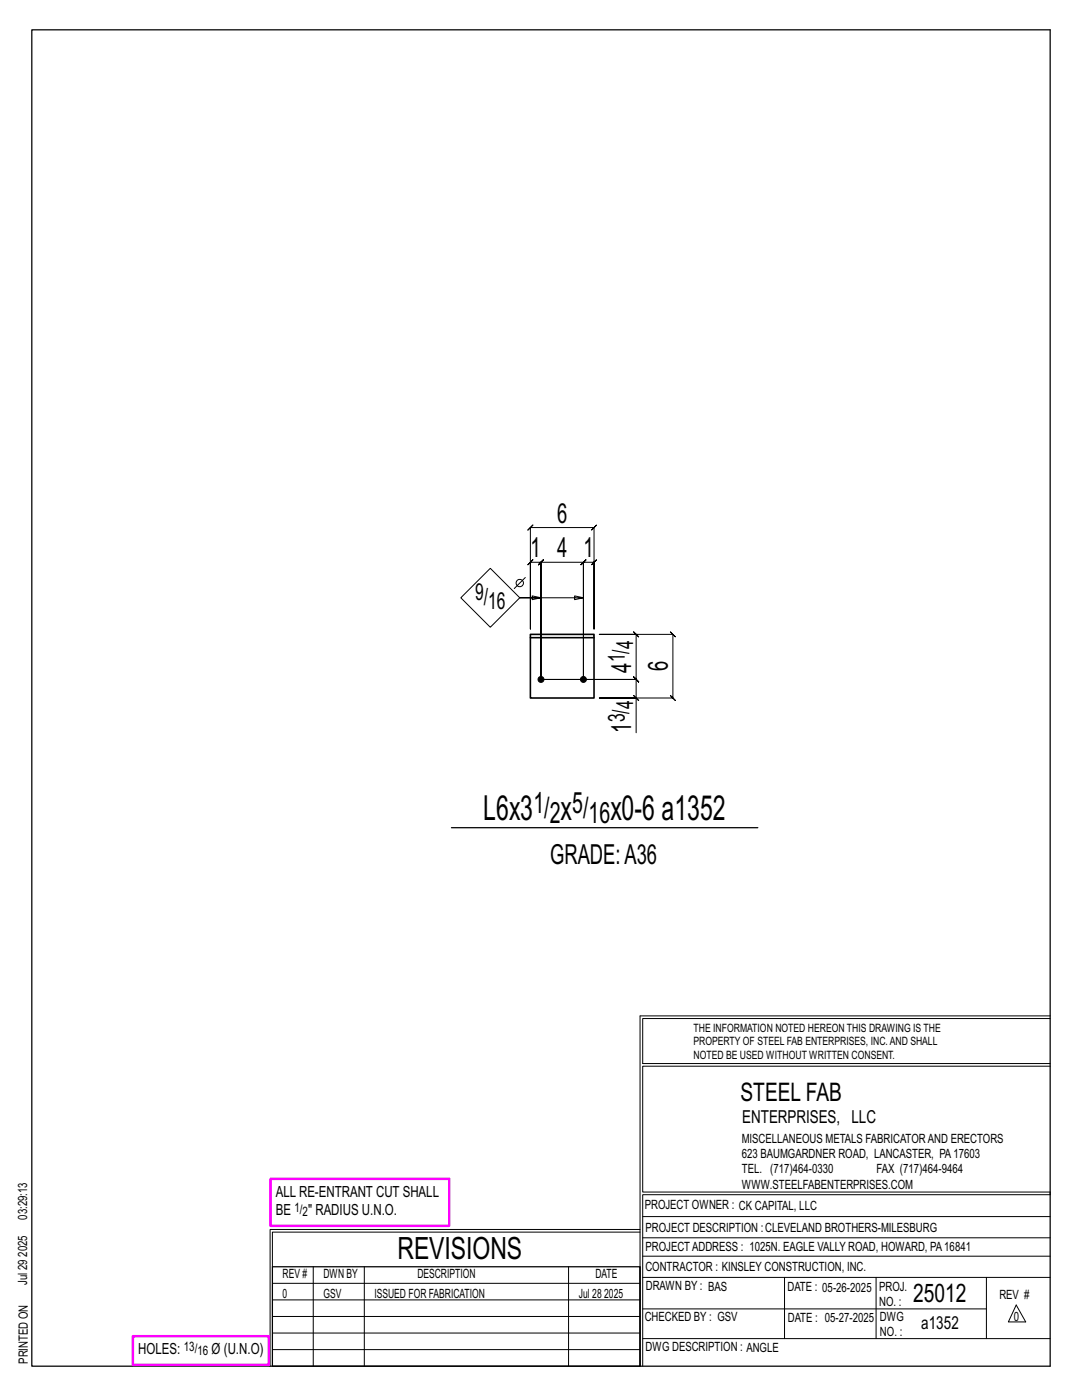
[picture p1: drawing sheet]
<svg xmlns="http://www.w3.org/2000/svg" width="216mm" height="279mm" viewBox="0 0 216 279" stroke-linecap="round" stroke-linejoin="round" font-family="sans-serif">
<defs><g id="words">
<g font-size="6.9">
<text x="96.4" y="163.7">L6x3</text>
<text x="111.9" y="163.7">x</text>
<text x="121.8" y="163.7">x0-6 a1352</text>
</g>
<text font-size="6.1" x="79.3" y="251.3">REVISIONS</text>
<g font-size="5.9">
<text x="106.4" y="162.2">1/</text>
<text x="109.7" y="164.3">2</text>
<text x="114.2" y="162.2">5/</text>
<text x="117.4" y="164.3">16</text>
</g>
<g font-size="5.5">
<text x="111.2" y="104.3">6</text>
<text x="105.9" y="111.2">1</text>
<text x="111.2" y="111.2">4</text>
<text x="116.4" y="111.2">1</text>
<text x="125.9" y="134.3" transform="rotate(-90 125.9 134.3)">4</text>
<text x="133.3" y="133.9" transform="rotate(-90 133.3 133.9)">6</text>
<text x="125.9" y="146.2" transform="rotate(-90 125.9 146.2)">1</text>
<text x="109.8" y="172.4">GRADE:A36</text>
</g>
<g font-size="5.1">
<text x="147.8" y="219.8">STEEL FAB</text>
<text x="182.2" y="259.9">25012</text>
</g>
<g font-size="4.7">
<text x="94.8" y="119.8">9/</text>
<text x="97.4" y="121.5">16</text>
<text x="126.4" y="129.6" transform="rotate(-90 126.4 129.6)">4</text>
<text x="124.7" y="132.2" transform="rotate(-90 124.7 132.2)">1/</text>
<text x="126.4" y="141.6" transform="rotate(-90 126.4 141.6)">4</text>
<text x="124.7" y="144.2" transform="rotate(-90 124.7 144.2)">3/</text>
</g>
<g font-size="3.6">
<text x="148.1" y="224.1">ENTERPRISES, LLC</text>
<text x="183.8" y="265.2">a1352</text>
</g>
<g font-size="3.1">
<text x="55" y="238.9">ALL RE-ENTRANT CUT SHALL</text>
<text x="55" y="242.5">BE</text>
<text x="61.5" y="242.5">&quot; RADIUS U.N.O.</text>
<text x="27.6" y="270.2">HOLES:</text>
<text x="42.2" y="270.2">Ø (U.N.O)</text>
</g>
<g font-size="2.6">
<text x="58.8" y="241.8">1/</text>
<text x="60.4" y="242.7">2</text>
<text x="36.7" y="269.6">13/</text>
<text x="39.4" y="270.5">16</text>
</g>
<g font-size="2.5">
<text x="148" y="231.2">623 BAUMGARDNER ROAD, LANCASTER, PA17603</text>
<text x="148" y="228.1">MISCELLANEOUS METALS FABRICATORAND ERECTORS</text>
<text x="148" y="237.2">WWW.STEELFABENTERPRISES.COM</text>
<text x="148" y="234.2">TEL. (717)464-0330</text>
<text x="174.9" y="234.2">FAX (717)464-9464</text>
<text x="5.4" y="243.4" transform="rotate(-90 5.4 243.4)">03:29:13</text>
<text x="128.7" y="241.3">PROJECT OWNER : CK CAPITAL, LLC</text>
<text x="128.8" y="246">PROJECT DESCRIPTION :CLEVELAND BROTHERS-MILESBURG</text>
<text x="5.4" y="250.8" transform="rotate(-90 5.4 250.8)">2025</text>
<text x="128.8" y="249.7">PROJECTADDRESS : 1025N. EAGLE VALLY ROAD, HOWARD, PA16841</text>
<text x="5.4" y="256.5" transform="rotate(-90 5.4 256.5)">Jul 29</text>
<text x="56.4" y="255">REV #</text>
<text x="64.5" y="255">DWN BY</text>
<text x="83.3" y="255">DESCRIPTION</text>
<text x="118.8" y="255">DATE</text>
<text x="128.8" y="253.7">CONTRACTOR : KINSLEY CONSTRUCTION, INC.</text>
<text x="128.9" y="257.5">DRAWN BY : BAS</text>
<text x="157.1" y="257.6">DATE : 05-26-2025</text>
<text x="175.4" y="257.7">PROJ.</text>
<text x="56.4" y="259">0</text>
<text x="64.5" y="259">GSV</text>
<text x="74.7" y="259">ISSUED FOR FABRICATION</text>
<text x="115.5" y="259">Jul 28</text>
<text x="120.6" y="259">2025</text>
<text x="128.6" y="263.7">CHECKED BY : GSV</text>
<text x="157.2" y="263.7">DATE : 05-27-2025</text>
<text x="175.4" y="260.7">NO. :</text>
<text x="175.6" y="263.7">DWG</text>
<text x="199.4" y="259.2">REV #</text>
<text x="202.3" y="263.7">0</text>
<text x="128.8" y="269.7">DWG DESCRIPTION : ANGLE</text>
<text x="175.6" y="266.7">NO. :</text>
<text x="5.5" y="272.2" transform="rotate(-90 5.5 272.2)">PRINTED ON</text>
</g>
<g font-size="2.3">
<text x="138.4" y="208.6">PROPERTY OF STEEL FAB ENTERPRISES, INC.AND SHALL</text>
<text x="138.4" y="205.9">THE INFORMATION NOTED HEREON THIS DRAWING IS THE</text>
<text x="138.4" y="211.3">NOTED BE USED WITHOUT WRITTEN CONSENT.</text>
</g>
</g></defs>
<g fill="none" stroke="#000" stroke-width=".2">
<path d="M97.8 113.4l5.9 5.9-5.9 5.9-5.8-5.9zM104.8 115.3l-2.2 2.2M106.3 104.8l-.5 .5h12.7l-.5 .5 1-1-.5 .5v20.2v-13.3l.5-.5-1 1 .5-.5h-2.1l.5-.5-1 1 .5-.5v23.4v-23.4l.5-.5-1 1 .5-.5h-8.5l.5-.5-1 1 .5-.5v23.4v-23.4l.5-.5-1 1 .5-.5h-2.1l.5-.5-1 1 .5-.5v13.3v-20.2l-.5 .5zM107.9 119.3l-1.7-.4v.8l1.7-.4h-4.2h12.7l-1.7 .4v-.8l1.7 .4M126.4 138.8l1 1zM126.9 139.3v-3.7l.5 .5-1-1 .5 .5h-19h19l.5 .5-1-1 .5 .5v-9l.5 .5-1-1 .5 .5h-7.3h14.7l-.5-.5 1 1-.5-.5v12.7l-.5-.5 1 1-.5-.5h-14.7h7.3v6.9M127.7 202.7v70M127.7 202.7h81.8M209.5 203.3h-81.3v9h81.3M209.5 212.8h-81.3v25.1h81.3v.5h-81.3v34.3M54.4 259.4h73.3M54.4 256.1h73.3"/>
<path d="M62.5 252.8v19.9M72.7 252.8v19.9M113.4 252.8v19.9M127.7 245.4h-73.8v27.3M127.7 245.9h-73.3v6.9M128.2 242.8h81.3M128.2 254.9h81.3M128.2 250.7h81.3M128.2 247h81.3M156.5 254.9v12.2M174.8 254.9v12.2M196.8 254.9v12.2"/>
<path d="M54.4 269.3h73.3M54.4 266h73.3M54.4 262.7h73.3M128.2 261.2h68.6M128.2 267.1h81.3M202.8 260.4l1.9 3.4h-3.5z"/>
<circle cx="103.7" cy="116.4" r=".74"/>
</g>
<path d="M6.3 6h203.2v266.7h-203.2zM90.1 165.2h61.1M54.4 252.8h73.3v19.9h-73.3z" fill="none" stroke="#000" stroke-width=".25"/>
<path d="M54 235.3h35.6v9.3h-35.6zM26.5 266.7h27.1v5.7h-27.1z" fill="none" stroke="#f0f" stroke-width=".5"/>
<g fill="#000" stroke="#000" stroke-width=".2">
<circle cx="107.9" cy="135.6" r=".6"/>
<circle cx="116.4" cy="135.6" r=".6"/>
</g>
<path d="M105.8 126.6h12.7v.7h-12.7zM105.8 127.3v12h12.7v-12" fill="none" stroke="#000" stroke-width=".32"/>
<use href="#words"/>
</svg>
